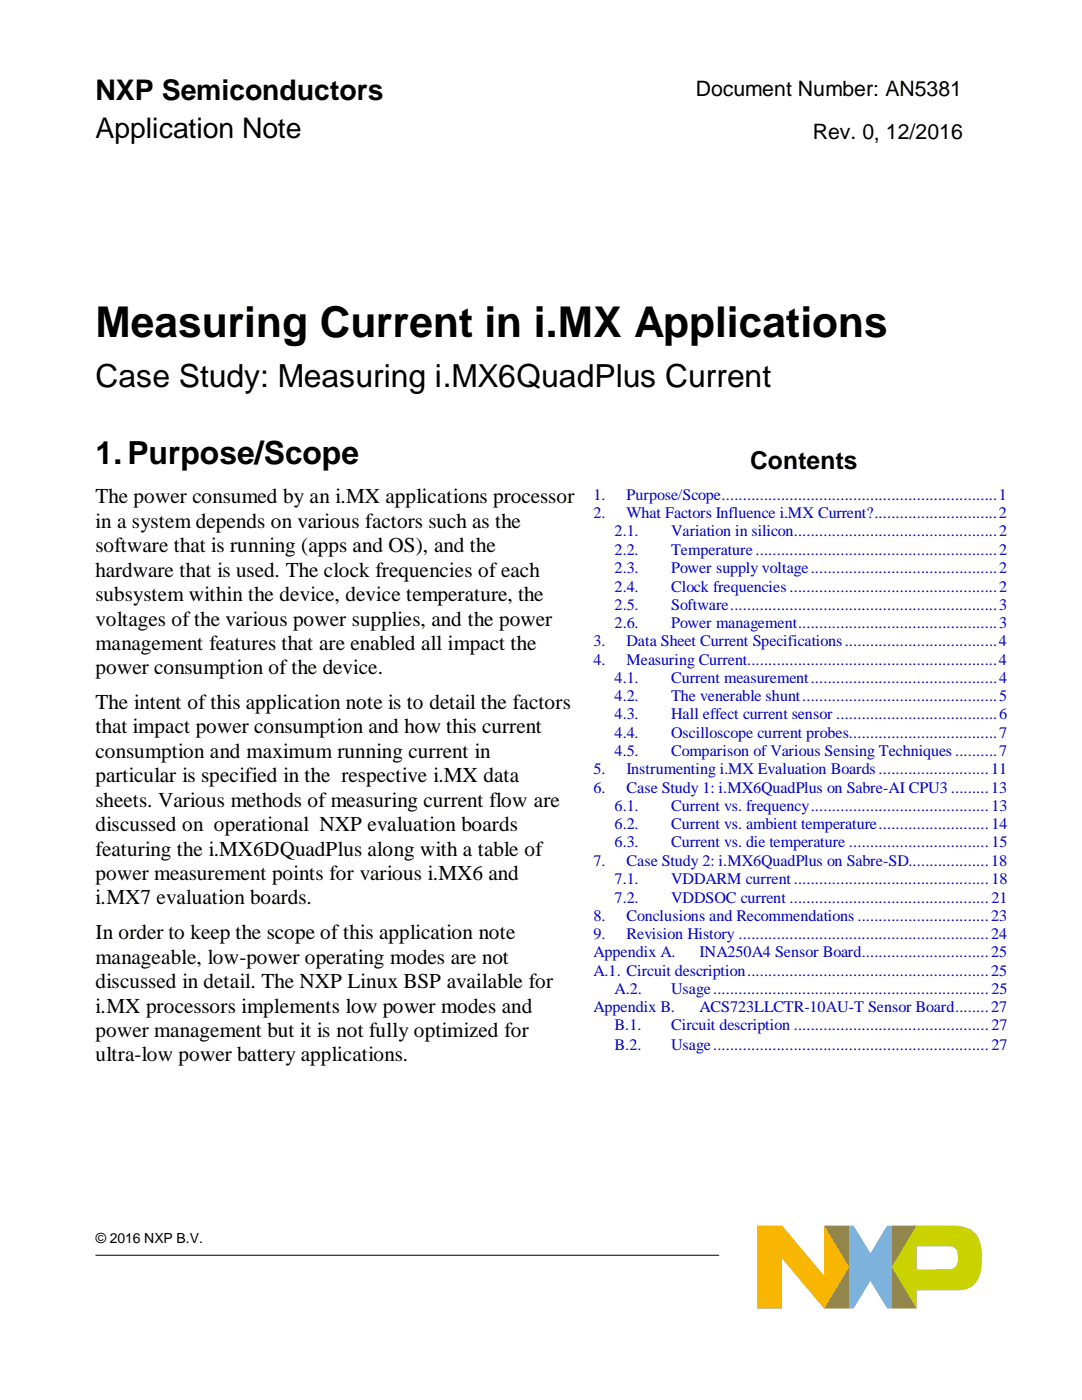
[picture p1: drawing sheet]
<svg xmlns="http://www.w3.org/2000/svg" width="216mm" height="279mm" viewBox="0 0 216 279" stroke-linecap="round" stroke-linejoin="round" font-family="sans-serif">
<defs><g id="words">
<text font-size="8.5" x="19.1" y="67.3">Measuring Current in i.MX Applications</text>
<g font-size="6.3">
<text x="19.1" y="77.2">Case Study: Measuring i.MX6QuadPlus Current</text>
<text x="19.1" y="92.7">1.Purpose/Scope</text>
</g>
<g font-size="5.7">
<text x="19.1" y="19.9">NXP Semiconductors</text>
<text x="19.1" y="27.5">Application Note</text>
</g>
<text font-size="4.9" x="149.7" y="93.6">Contents</text>
<g font-size="4.2">
<text x="138.8" y="19.2">Document Number: AN5381</text>
<text x="162.2" y="27.8">Rev. 0, 12/2016</text>
<text x="19.1" y="100.4">The power consumed by an i.MX applications processor</text>
<text x="19.1" y="105.4">in a system depends on various factors such as the</text>
<text x="19.1" y="110.2">software that is running (apps and OS), and the</text>
<text x="19.1" y="115.1">hardware that is used. The clock frequencies of each</text>
<text x="19.1" y="119.9">subsystem within the device, device temperature, the</text>
<text x="19.1" y="124.8">voltages of the various power supplies, and the power</text>
<text x="19.1" y="129.7">management features that are enabled all impact the</text>
<text x="19.1" y="134.6">power consumption of the device.</text>
<text x="19.1" y="141.5">The intent of this application note is to detail the factors</text>
<text x="19.1" y="146.3">that impact power consumption and how this current</text>
<text x="19.1" y="151.3">consumption and maximum running current in</text>
<text x="19.1" y="156.1">particular is specified in the respective i.MX data</text>
<text x="19.1" y="161">sheets. Various methods of measuring current flow are</text>
<text x="19.1" y="165.8">discussed on operational NXP evaluation boards</text>
<text x="19.1" y="170.7">featuring the i.MX6DQuadPlus along with a table of</text>
<text x="19.1" y="175.6">power measurement points for various i.MX6 and</text>
<text x="19.1" y="180.5">i.MX7 evaluation boards.</text>
<text x="19.1" y="187.4">In order to keep the scope of this application note</text>
<text x="19.1" y="192.3">manageable, low-power operating modes are not</text>
<text x="19.1" y="197.2">discussed in detail. The NXP Linux BSP available for</text>
<text x="19.1" y="202.1">i.MX processors implements low power modes and</text>
<text x="19.1" y="206.9">power management but it is not fully optimized for</text>
<text x="19.1" y="211.8">ultra-low power battery applications.</text>
</g>
<g font-size="3.2" fill="#0000c2">
<text x="118.4" y="99.8">1.</text>
<text x="125" y="99.8">Purpose/Scope.................................................................1</text>
<text x="118.4" y="103.4">2.</text>
<text x="122.6" y="107.1">2.1.</text>
<text x="125" y="103.4">What Factors Influence i.MX Current?.............................2</text>
<text x="133.9" y="107.1">Variation in silicon................................................2</text>
<text x="122.6" y="110.7">2.2.</text>
<text x="133.9" y="110.7">Temperature .........................................................2</text>
<text x="122.6" y="114.3">2.3.</text>
<text x="122.6" y="118.1">2.4.</text>
<text x="133.9" y="114.3">Power supply voltage............................................2</text>
<text x="133.9" y="118.1">Clock frequencies .................................................2</text>
<text x="122.6" y="121.7">2.5.</text>
<text x="122.6" y="125.3">2.6.</text>
<text x="133.9" y="121.7">Software...............................................................3</text>
<text x="133.9" y="125.3">Power management...............................................3</text>
<text x="118.4" y="129">3.</text>
<text x="125" y="129">Data Sheet Current Specifications....................................4</text>
<text x="118.4" y="132.6">4.</text>
<text x="122.6" y="136.3">4.1.</text>
<text x="125" y="132.6">Measuring Current...........................................................4</text>
<text x="133.9" y="136.3">Current measurement............................................4</text>
<text x="122.6" y="139.9">4.2.</text>
<text x="122.6" y="143.6">4.3.</text>
<text x="133.9" y="139.9">The venerable shunt..............................................5</text>
<text x="133.9" y="143.6">Hall effect current sensor ......................................6</text>
<text x="122.6" y="147.3">4.4.</text>
<text x="133.9" y="147.3">Oscilloscope current probes...................................7</text>
<text x="118.4" y="154.6">5.</text>
<text x="122.6" y="150.9">4.5.</text>
<text x="125" y="154.6">Instrumenting i.MX Evaluation Boards ..........................11</text>
<text x="133.9" y="150.9">Comparison of Various Sensing Techniques ..........7</text>
<text x="118.4" y="158.2">6.</text>
<text x="122.6" y="161.8">6.1.</text>
<text x="125" y="158.2">Case Study 1: i.MX6QuadPlus on Sabre-AI CPU3 .........13</text>
<text x="133.9" y="161.8">Current vs. frequency.......................................... 13</text>
<text x="122.6" y="165.5">6.2.</text>
<text x="133.9" y="165.5">Current vs. ambient temperature.......................... 14</text>
<text x="118.4" y="172.8">7.</text>
<text x="122.6" y="169.1">6.3.</text>
<text x="125" y="172.8">Case Study 2: i.MX6QuadPlus on Sabre-SD...................18</text>
<text x="133.9" y="169.1">Current vs. die temperature ................................. 15</text>
<text x="122.6" y="176.5">7.1.</text>
<text x="133.9" y="176.5">VDDARM current .............................................. 18</text>
<text x="118.4" y="183.8">8.</text>
<text x="122.6" y="180.1">7.2.</text>
<text x="125" y="183.8">Conclusions and Recommendations ...............................23</text>
<text x="133.9" y="180.1">VDDSOC current ............................................... 21</text>
<text x="118.4" y="187.4">9.</text>
<text x="118.4" y="191.1">Appendix A.</text>
<text x="125" y="187.4">Revision History ...........................................................24</text>
<text x="139.6" y="191.1">INA250A4 Sensor Board..............................25</text>
<text x="118.4" y="194.7">A.1. Circuit description.........................................................25</text>
<text x="118.4" y="202">Appendix B.</text>
<text x="122.6" y="198.3">A.2.</text>
<text x="133.9" y="198.3">Usage................................................................. 25</text>
<text x="139.6" y="202">ACS723LLCTR-10AU-T Sensor Board........27</text>
<text x="122.6" y="205.6">B.1.</text>
<text x="122.6" y="209.5">B.2.</text>
<text x="133.9" y="205.6">Circuit description .............................................. 27</text>
<text x="133.9" y="209.5">Usage................................................................. 27</text>
</g>
<text font-size="2.8" x="19.1" y="248.1">© 2016 NXP B.V.</text>
</g></defs>
<path d="M19 250.5h124.5" fill="none" stroke="#000" stroke-width=".2"/>
<g fill="#7cb2dc">
<path d="M169.4 244.6h.9l3.4 5.5h4.2v5.5h-4.2l-3.4 5.5h-.9z" fill-rule="evenodd"/>
<path d="M173.7 255.6h4.2v5.5h-.9z" fill-rule="evenodd"/>
<path d="M177 244.6h.9v5.5h-4.2z" fill-rule="evenodd"/>
</g>
<path d="M164.4 244.6h5v16.5h-5l5-8.2z" fill-rule="evenodd" fill="#968534"/>
<path d="M177.9 244.6h5l-5 8.3 5 8.2h-5z" fill-rule="evenodd" fill="#749930"/>
<g fill="#cad300">
<path d="M182.9 244.6h7.1a8 8 0 0 1 3.7 .8 4.5 4.5 0 0 1 2 3.3h-12.8v4.7h12.9a4.3 4.3 0 0 1-4.5 4.1h-8.4v3.6l-5-8.2z" fill-rule="evenodd"/>
<path d="M182.9 253.4h6.9l1-.6 .4-1.1-.2-2.2-.8-.7-1-.1h6.5l.1 1.1v3.6z" fill-rule="evenodd"/>
</g>
<g fill="#f9b600">
<path d="M151.1 244.6h4.9l5.5 6.5h-5.5v10h-4.9z" fill-rule="evenodd"/>
<path d="M156 251.1h5.5l2.9 3.5h4l-4 6.5z" fill-rule="evenodd"/>
<path d="M164.4 244.6l5 8.3-1 1.7h-4z" fill-rule="evenodd"/>
</g>
<use href="#words"/>
</svg>
